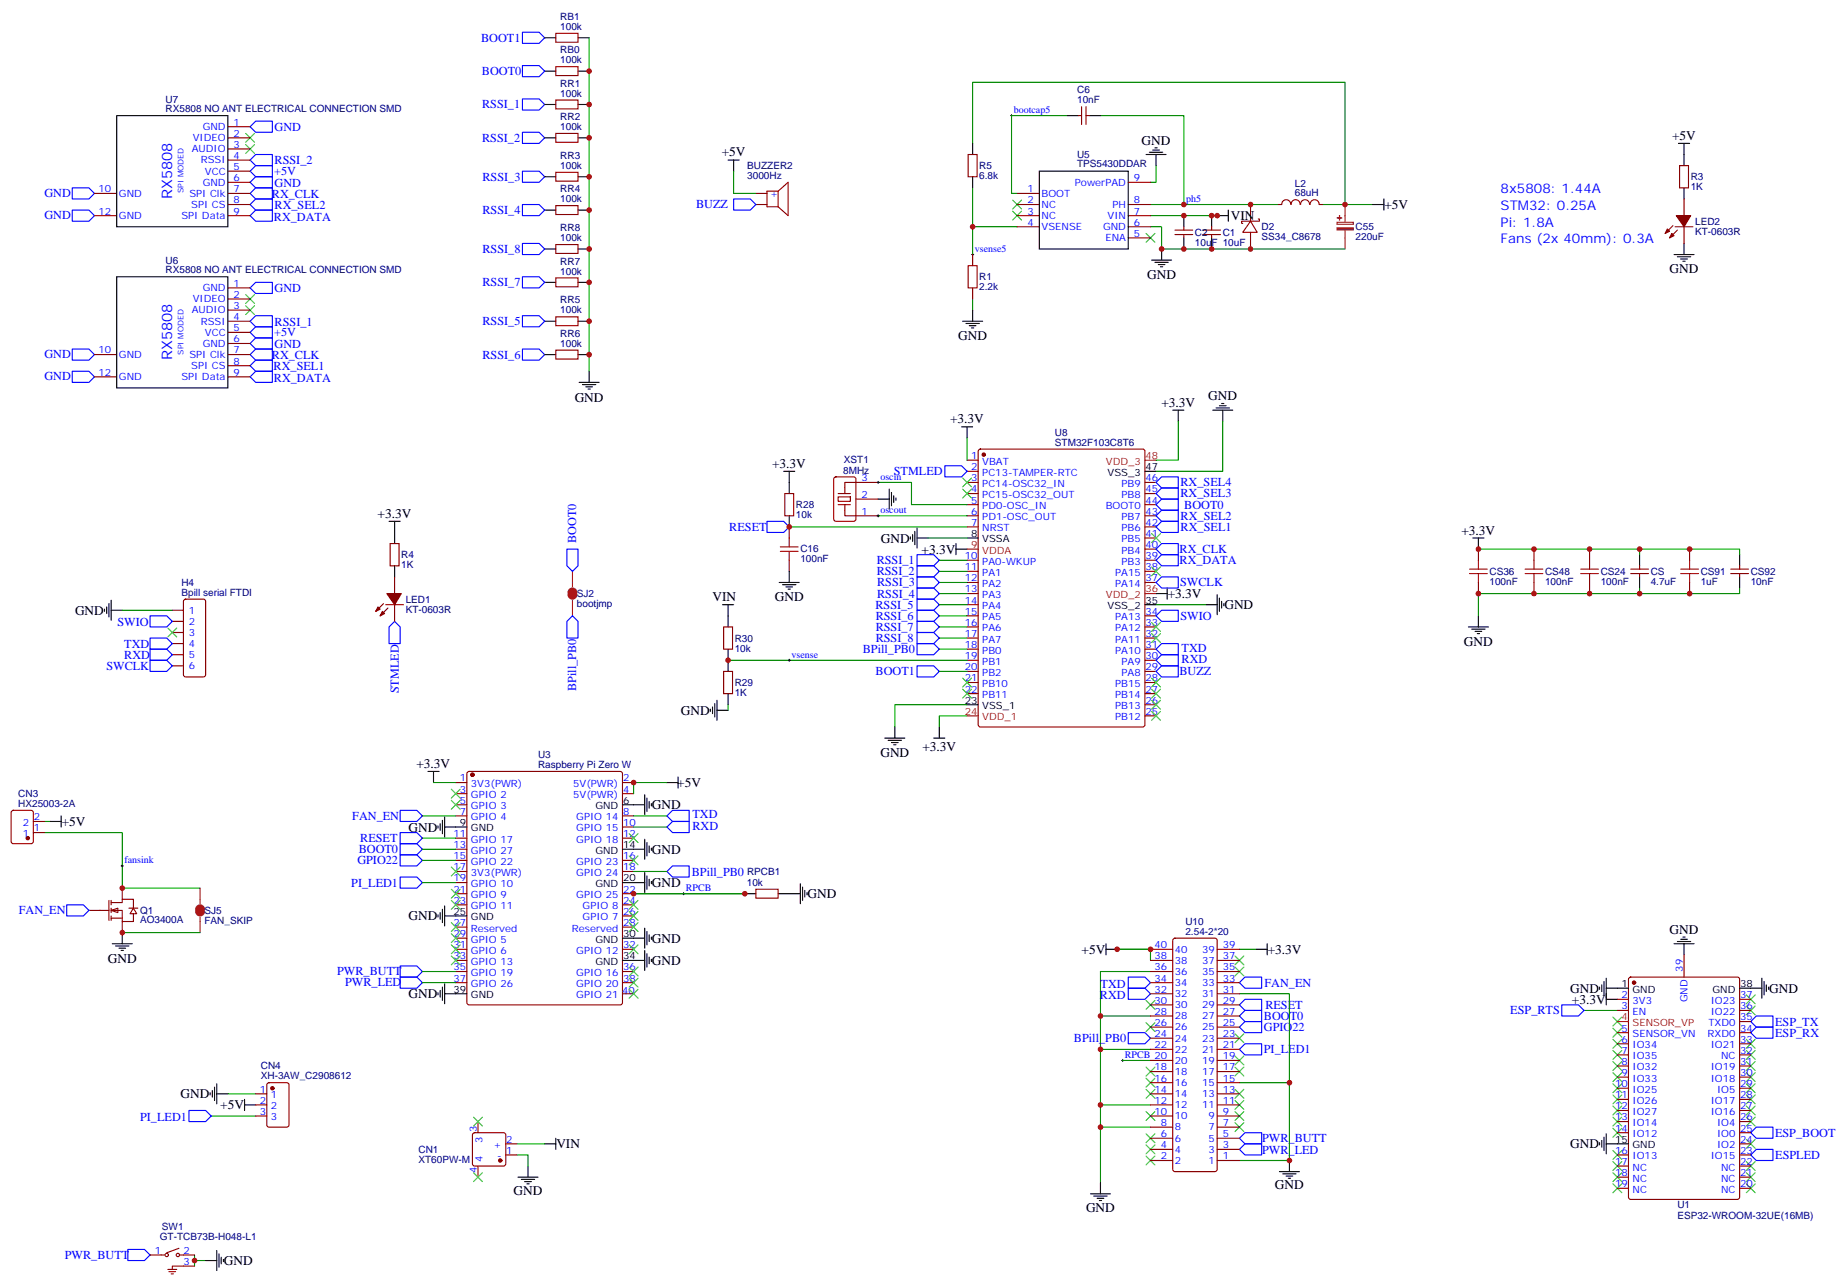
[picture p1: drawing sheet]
<svg xmlns="http://www.w3.org/2000/svg" width="586mm" height="408mm" viewBox="0 0 586 408" stroke-linecap="round" stroke-linejoin="round" font-family="sans-serif">
<defs><g id="words">
<g font-size="4.6" fill="#00f">
<text x="54.7" y="63.1" transform="rotate(-90 54.7 63.1)">RX5808</text>
<text x="54.7" y="114.3" transform="rotate(-90 54.7 114.3)">RX5808</text>
</g>
<g font-size="4.2">
<text x="362.3" y="45.9">GND</text>
<text x="530.7" y="44.3">+5V</text>
<text x="229.1" y="49.6">+5V</text>
<text x="390.6" y="69.9">VIN</text>
<text x="439.4" y="66.4">+5V</text>
<text x="364.1" y="88.5">GND</text>
<text x="529.9" y="86.8">GND</text>
<text x="304.1" y="107.9">GND</text>
<text x="182.4" y="127.4">GND</text>
<text x="368.6" y="129.1">+3.3V</text>
<text x="383.5" y="127">GND</text>
<text x="301.5" y="134.4">+3.3V</text>
<text x="245" y="148.5">+3.3V</text>
<text x="119.8" y="164.4">+3.3V</text>
<text x="279.6" y="172.2">GND</text>
<text x="463.8" y="169.7">+3.3V</text>
<text x="292.5" y="175.7">+3.3V</text>
<text x="226.1" y="190.8">VIN</text>
<text x="245.9" y="190.9">GND</text>
<text x="370.6" y="189.8">+3.3V</text>
<text x="23.8" y="195.1">GND</text>
<text x="388.6" y="193.3">GND</text>
<text x="464.6" y="205">GND</text>
<text x="216.1" y="226.9">GND</text>
<text x="292.7" y="238.2">+3.3V</text>
<text x="132.2" y="243.8">+3.3V</text>
<text x="279.4" y="240.3">GND</text>
<text x="214.9" y="249.8">+5V</text>
<text x="206.9" y="256.9">GND</text>
<text x="19.6" y="262.2">+5V</text>
<text x="129.6" y="263.9">GND</text>
<text x="206.9" y="271">GND</text>
<text x="206.9" y="281.5">GND</text>
<text x="256.3" y="285.1">GND</text>
<text x="129.6" y="292.1">GND</text>
<text x="206.9" y="299.2">GND</text>
<text x="529.9" y="296.3">GND</text>
<text x="34.2" y="305.5">GND</text>
<text x="343.3" y="302.7">+5V</text>
<text x="402.3" y="302.7">+3.3V</text>
<text x="206.9" y="306.2">GND</text>
<text x="129.6" y="316.8">GND</text>
<text x="498.3" y="315.1">GND</text>
<text x="561.4" y="315.1">GND</text>
<text x="498.8" y="318.6">+3.3V</text>
<text x="57.3" y="348.5">GND</text>
<text x="69.9" y="352">+5V</text>
<text x="176.6" y="364.4">VIN</text>
<text x="498.3" y="364.4">GND</text>
<text x="404.6" y="377.5">GND</text>
<text x="163" y="379.2">GND</text>
<text x="344.7" y="384.5">GND</text>
<text x="71.1" y="401.5">GND</text>
</g>
<g font-size="4.2" fill="#00f">
<text x="476.2" y="61.4">8x5808: 1.44A</text>
<text x="476.2" y="72">Pi: 1.8A</text>
<text x="476.2" y="66.7">STM32: 0.25A</text>
<text x="476.2" y="77.3">Fans (2x 40mm): 0.3A</text>
</g>
<g font-size="3.9" fill="#00f">
<text x="152.7" y="13.2">BOOT1</text>
<text x="152.9" y="23.7">BOOT0</text>
<text x="153" y="34.4">RSSI_1</text>
<text x="87.1" y="41.6">GND</text>
<text x="153" y="45">RSSI_2</text>
<text x="87.1" y="52.2">RSSI_2</text>
<text x="87" y="55.5">+5V</text>
<text x="87.1" y="59.2">GND</text>
<text x="153.1" y="57.3">RSSI_3</text>
<text x="14.1" y="62.5">GND</text>
<text x="86.3" y="62.8">RX_CLK</text>
<text x="14.1" y="69.6">GND</text>
<text x="86.9" y="70">RX_DATA</text>
<text x="87.1" y="66.3">RX_SEL2</text>
<text x="153.1" y="67.9">RSSI_4</text>
<text x="220.9" y="66.2">BUZZ</text>
<text x="153.1" y="80.3">RSSI_8</text>
<text x="87.1" y="92.7">GND</text>
<text x="153.1" y="90.9">RSSI_7</text>
<text x="87" y="106.7">+5V</text>
<text x="87.2" y="103.5">RSSI_1</text>
<text x="153.1" y="103.2">RSSI_5</text>
<text x="14.1" y="113.7">GND</text>
<text x="86.3" y="114">RX_CLK</text>
<text x="87.1" y="110.3">GND</text>
<text x="153.1" y="113.8">RSSI_6</text>
<text x="86.8" y="117.5">RX_SEL1</text>
<text x="14.1" y="120.7">GND</text>
<text x="86.9" y="121.2">RX_DATA</text>
<text x="283.7" y="150.8">STMLED</text>
<text x="374.6" y="154.4">RX_SEL4</text>
<text x="374.6" y="157.9">RX_SEL3</text>
<text x="375.9" y="161.4">BOOT0</text>
<text x="374.7" y="164.9">RX_SEL2</text>
<text x="182.9" y="172.4" transform="rotate(-90 182.9 172.4)">BOOT0</text>
<text x="231.5" y="168.5">RESET</text>
<text x="374.7" y="168.4">RX_SEL1</text>
<text x="278.2" y="179">RSSI_1</text>
<text x="374.3" y="179">RX_DATA</text>
<text x="374.4" y="175.5">RX_CLK</text>
<text x="278.2" y="182.6">RSSI_2</text>
<text x="278.3" y="186.1">RSSI_3</text>
<text x="278.3" y="189.6">RSSI_4</text>
<text x="374.5" y="186.1">SWCLK</text>
<text x="277.9" y="193.2">RSSI_5</text>
<text x="277.9" y="196.7">RSSI_6</text>
<text x="374.6" y="196.6">SWIO</text>
<text x="37.3" y="198.6">SWIO</text>
<text x="277.9" y="203.8">RSSI_8</text>
<text x="277.9" y="200.3">RSSI_7</text>
<text x="39.5" y="209.1">RXD</text>
<text x="39.5" y="205.5">TXD</text>
<text x="273.8" y="207.2">BPill_PB0</text>
<text x="375" y="206.8">TXD</text>
<text x="33.8" y="212.6">SWCLK</text>
<text x="277.9" y="214.3">BOOT1</text>
<text x="374.3" y="214.3">BUZZ</text>
<text x="375" y="210.3">RXD</text>
<text x="126.5" y="220.1" transform="rotate(-90 126.5 220.1)">STMLED</text>
<text x="182.9" y="219.3" transform="rotate(-90 182.9 219.3)">BPill_PB0</text>
<text x="111.8" y="260.2">FAN_EN</text>
<text x="219.8" y="259.7">TXD</text>
<text x="219.8" y="263.3">RXD</text>
<text x="114.3" y="267.3">RESET</text>
<text x="113.4" y="274.3">GPIO22</text>
<text x="113.8" y="270.7">BOOT0</text>
<text x="111.5" y="281.4">PI_LED1</text>
<text x="219.5" y="277.9">BPill_PB0</text>
<text x="5.9" y="290.2">FAN_EN</text>
<text x="107" y="309.5">PWR_BUTT</text>
<text x="109.5" y="313.1">PWR_LED</text>
<text x="349.1" y="317.1">RXD</text>
<text x="349.3" y="313.6">TXD</text>
<text x="401.3" y="313.1">FAN_EN</text>
<text x="401.1" y="323.8">BOOT0</text>
<text x="401.6" y="320.2">RESET</text>
<text x="479.3" y="321.9">ESP_RTS</text>
<text x="401.1" y="327.2">GPIO22</text>
<text x="563.4" y="325.6">ESP_TX</text>
<text x="563.4" y="329.1">ESP_RX</text>
<text x="340.8" y="330.7">BPill_PB0</text>
<text x="401.1" y="334.2">PI_LED1</text>
<text x="44.5" y="355.7">PI_LED1</text>
<text x="400.5" y="362.6">PWR_BUTT</text>
<text x="563.3" y="360.8">ESP_BOOT</text>
<text x="400.5" y="366.1">PWR_LED</text>
<text x="563.4" y="367.8">ESPLED</text>
<text x="20.6" y="399.6">PWR_BUTT</text>
</g>
<g font-size="3.2" fill="#000080">
<text x="177.8" y="9.5">100k</text>
<text x="177.8" y="6.4">RB1</text>
<text x="177.8" y="16.9">RB0</text>
<text x="177.8" y="20.1">100k</text>
<text x="177.8" y="27.5">RR1</text>
<text x="341.9" y="29.6">C6</text>
<text x="52.5" y="35.5">RX5808 NO ANT ELECTRICAL CONNECTION SMD</text>
<text x="52.5" y="32.6">U7</text>
<text x="177.8" y="30.7">100k</text>
<text x="341.9" y="32.8">10nF</text>
<text x="177.8" y="41.3">100k</text>
<text x="177.8" y="38.1">RR2</text>
<text x="177.8" y="53.6">100k</text>
<text x="177.8" y="50.4">RR3</text>
<text x="237.2" y="53.6">BUZZER2</text>
<text x="310.8" y="53.7">R5</text>
<text x="341.8" y="53.2">TPS5430DDAR</text>
<text x="341.8" y="50.2">U5</text>
<text x="237.2" y="56.8">3000Hz</text>
<text x="310.8" y="56.9">6.8k</text>
<text x="410.9" y="59.2">L2</text>
<text x="536.6" y="57.3">R3</text>
<text x="177.8" y="64.2">100k</text>
<text x="177.8" y="61">RR4</text>
<text x="410.9" y="62.3">68uH</text>
<text x="536.6" y="60.4">1K</text>
<text x="538" y="71.3">LED2</text>
<text x="177.8" y="76.6">100k</text>
<text x="177.8" y="73.4">RR8</text>
<text x="379.2" y="74.9">C2</text>
<text x="388.1" y="74.9">C1</text>
<text x="400.4" y="76.3">SS34_C8678</text>
<text x="400.4" y="73.1">D2</text>
<text x="430.2" y="76.3">220uF</text>
<text x="430.2" y="73.1">C55</text>
<text x="538" y="74.5">KT-0603R</text>
<text x="52.5" y="83.7">U6</text>
<text x="177.8" y="84">RR7</text>
<text x="379.2" y="78">10uF 10uF</text>
<text x="52.5" y="86.7">RX5808 NO ANT ELECTRICAL CONNECTION SMD</text>
<text x="177.8" y="87.1">100k</text>
<text x="310.8" y="89">R1</text>
<text x="310.8" y="92.2">2.2k</text>
<text x="177.8" y="99.5">100k</text>
<text x="177.8" y="96.3">RR5</text>
<text x="177.8" y="106.9">RR6</text>
<text x="177.8" y="110.1">100k</text>
<text x="334.8" y="141.5">STM32F103C8T6</text>
<text x="334.8" y="138.3">U8</text>
<text x="267.8" y="147.1">XST1</text>
<text x="267.6" y="150.3">8MHz</text>
<text x="252.6" y="161.3">R28</text>
<text x="252.6" y="164.5">10k</text>
<text x="127.4" y="177.2">R4</text>
<text x="254" y="178.5">100nF</text>
<text x="254" y="175.3">C16</text>
<text x="57.6" y="185.9">H4</text>
<text x="127.4" y="180.3">1K</text>
<text x="472.7" y="185.6">100nF</text>
<text x="472.7" y="182.5">CS36</text>
<text x="490.4" y="185.6">100nF</text>
<text x="490.4" y="182.4">CS48</text>
<text x="508" y="185.6">100nF</text>
<text x="508" y="182.5">CS24</text>
<text x="523.9" y="185.6">4.7uF</text>
<text x="523.9" y="182.5">CS</text>
<text x="539.8" y="185.7">1uF</text>
<text x="539.8" y="182.4">CS91</text>
<text x="555.6" y="185.6">10nF</text>
<text x="555.6" y="182.5">CS92</text>
<text x="57.6" y="189.1">Bpill serial FTDI</text>
<text x="128.8" y="191.3">LED1</text>
<text x="183.1" y="189.5">SJ2</text>
<text x="128.8" y="194.5">KT-0603R</text>
<text x="183.1" y="192.7">bootjmp</text>
<text x="233.2" y="203.7">R30</text>
<text x="233.2" y="206.8">10k</text>
<text x="233.2" y="220.9">1K</text>
<text x="233.2" y="217.8">R29</text>
<text x="170.8" y="243.7">Raspberry Pi Zero W</text>
<text x="170.8" y="240.4">U3</text>
<text x="5.8" y="256.1">HX25003-2A</text>
<text x="5.8" y="253">CN3</text>
<text x="237" y="281.2">10k</text>
<text x="237.1" y="277.7">RPCB1</text>
<text x="44.4" y="293">AO3400A</text>
<text x="44.4" y="290.1">Q1</text>
<text x="64.9" y="293.3">FAN_SKIP</text>
<text x="64.9" y="290">SJ5</text>
<text x="376.2" y="293.5">U10</text>
<text x="376.2" y="296.7">2.54-2*20</text>
<text x="82.8" y="339.4">CN4</text>
<text x="82.8" y="342.5">XH-3AW_C2908612</text>
<text x="132.8" y="365.9">CN1</text>
<text x="132.8" y="369.1">XT60PW-M</text>
<text x="532.3" y="383.4">U1</text>
<text x="532.3" y="386.8">ESP32-WROOM-32UE(16MB)</text>
<text x="50.7" y="393.6">GT-TCB73B-H048-L1</text>
<text x="51.4" y="390.5">SW1</text>
</g>
<g font-size="3.2" fill="#00f">
<text x="321.7" y="35.8">bootcap5</text>
<text x="64.3" y="41.3">GND</text>
<text x="74.1" y="39.9">1</text>
<text x="61.2" y="44.8">VIDEO</text>
<text x="74.1" y="43.4">2</text>
<text x="74.1" y="46.9">3</text>
<text x="60.8" y="48.3">AUDIO</text>
<text x="63.7" y="51.9">RSSI</text>
<text x="74.1" y="50.4">4</text>
<text x="74.1" y="54">5</text>
<text x="64.3" y="58.9">GND</text>
<text x="65" y="55.4">VCC</text>
<text x="74.1" y="57.5">6</text>
<text x="341.2" y="58.9">PowerPAD</text>
<text x="359.8" y="57.5">9</text>
<text x="31.2" y="61">10</text>
<text x="37.7" y="62.4">GND</text>
<text x="60.1" y="62.4">SPI Clk</text>
<text x="60.7" y="66">SPI CS</text>
<text x="74.1" y="61">7</text>
<text x="74.1" y="64.6">8</text>
<text x="244.5" y="62.4">+</text>
<text x="326.1" y="61">1</text>
<text x="326.1" y="64.6">2</text>
<text x="330.6" y="62.4">BOOT</text>
<text x="330.6" y="66">NC</text>
<text x="353.1" y="66">PH</text>
<text x="359.8" y="64.6">8</text>
<text x="376.4" y="64">ph5</text>
<text x="31.2" y="68.1">12</text>
<text x="37.7" y="69.5">GND</text>
<text x="57.6" y="69.5">SPI Data</text>
<text x="74.1" y="68.1">9</text>
<text x="326.1" y="68.1">3</text>
<text x="326.1" y="71.6">4</text>
<text x="330.6" y="69.5">NC</text>
<text x="351.5" y="69.5">VIN</text>
<text x="359.8" y="71.6">6</text>
<text x="359.8" y="68.1">7</text>
<text x="330.6" y="73">VSENSE</text>
<text x="350.1" y="73">GND</text>
<text x="350.8" y="76.6">ENA</text>
<text x="359.8" y="75.1">5</text>
<text x="309.4" y="79.9">vsense5</text>
<text x="61.2" y="96">VIDEO</text>
<text x="64.3" y="92.4">GND</text>
<text x="74.1" y="91">1</text>
<text x="74.1" y="94.5">2</text>
<text x="60.8" y="99.5">AUDIO</text>
<text x="74.1" y="98.1">3</text>
<text x="74.1" y="101.6">4</text>
<text x="63.7" y="103">RSSI</text>
<text x="65" y="106.5">VCC</text>
<text x="74.1" y="105.1">5</text>
<text x="31.2" y="112.2">10</text>
<text x="37.7" y="113.6">GND</text>
<text x="60.1" y="113.6">SPI Clk</text>
<text x="64.3" y="110.1">GND</text>
<text x="74.1" y="108.7">6</text>
<text x="74.1" y="112.2">7</text>
<text x="31.2" y="119.2">12</text>
<text x="60.7" y="117.1">SPI CS</text>
<text x="74.1" y="115.7">8</text>
<text x="74.1" y="119.2">9</text>
<text x="37.7" y="120.6">GND</text>
<text x="57.6" y="120.6">SPI Data</text>
<text x="308.3" y="145.7">1</text>
<text x="308.3" y="149.2">2</text>
<text x="311.7" y="147.5">VBAT</text>
<text x="273.4" y="152.8">3</text>
<text x="279.4" y="152.2">oscin</text>
<text x="308.3" y="152.8">3</text>
<text x="311.7" y="151">PC13-TAMPER-RTC</text>
<text x="311.7" y="154.5">PC14-OSC32_IN</text>
<text x="355.9" y="154.5">PB9</text>
<text x="363.5" y="152.8">46</text>
<text x="273.4" y="158">2</text>
<text x="308.3" y="156.3">4</text>
<text x="308.3" y="159.8">5</text>
<text x="311.7" y="158">PC15-OSC32_OUT</text>
<text x="311.7" y="161.6">PD0-OSC_IN</text>
<text x="350.9" y="161.6">BOOT0</text>
<text x="355.9" y="158">PB8</text>
<text x="363.5" y="159.8">44</text>
<text x="363.5" y="156.3">45</text>
<text x="273.4" y="163.3">1</text>
<text x="279.4" y="162.8">oscout</text>
<text x="308.3" y="163.3">6</text>
<text x="308.3" y="166.9">7</text>
<text x="311.7" y="165.1">PD1-OSC_OUT</text>
<text x="355.9" y="165.1">PB7</text>
<text x="363.5" y="166.9">42</text>
<text x="363.5" y="163.3">43</text>
<text x="311.7" y="168.6">NRST</text>
<text x="355.9" y="172.2">PB5</text>
<text x="355.9" y="168.6">PB6</text>
<text x="363.5" y="173.9">40</text>
<text x="363.5" y="170.4">41</text>
<text x="306.2" y="177.4">10</text>
<text x="311.7" y="179.2">PA0-WKUP</text>
<text x="355.9" y="179.2">PB3</text>
<text x="355.9" y="175.7">PB4</text>
<text x="363.5" y="177.4">39</text>
<text x="306.2" y="181">11</text>
<text x="306.2" y="184.5">12</text>
<text x="311.7" y="182.7">PA1</text>
<text x="353.9" y="182.7">PA15</text>
<text x="363.5" y="184.5">37</text>
<text x="363.5" y="181">38</text>
<text x="306.2" y="188">13</text>
<text x="306.2" y="191.6">14</text>
<text x="311.7" y="186.3">PA2</text>
<text x="311.7" y="189.8">PA3</text>
<text x="353.9" y="186.3">PA14</text>
<text x="60" y="194.7">1</text>
<text x="306.2" y="195.1">15</text>
<text x="311.7" y="193.3">PA4</text>
<text x="311.7" y="196.8">PA5</text>
<text x="353.9" y="196.8">PA13</text>
<text x="363.5" y="195.1">34</text>
<text x="60" y="198.3">2</text>
<text x="60" y="201.8">3</text>
<text x="306.2" y="198.6">16</text>
<text x="306.2" y="202.1">17</text>
<text x="311.7" y="200.4">PA6</text>
<text x="311.7" y="203.9">PA7</text>
<text x="353.9" y="203.9">PA11</text>
<text x="353.9" y="200.4">PA12</text>
<text x="363.5" y="202.1">32</text>
<text x="363.5" y="198.6">33</text>
<text x="60" y="205.3">4</text>
<text x="60" y="208.8">5</text>
<text x="251.2" y="208.7">vsense</text>
<text x="306.2" y="205.7">18</text>
<text x="306.2" y="209.2">19</text>
<text x="311.7" y="207.4">PB0</text>
<text x="353.9" y="207.4">PA10</text>
<text x="363.5" y="209.2">30</text>
<text x="363.5" y="205.7">31</text>
<text x="60" y="212.4">6</text>
<text x="306.2" y="212.7">20</text>
<text x="311.7" y="211">PB1</text>
<text x="311.7" y="214.5">PB2</text>
<text x="356" y="214.5">PA8</text>
<text x="356" y="211">PA9</text>
<text x="363.5" y="212.7">29</text>
<text x="306.2" y="216.3">21</text>
<text x="306.2" y="219.8">22</text>
<text x="311.7" y="218">PB10</text>
<text x="311.7" y="221.5">PB11</text>
<text x="353.9" y="221.5">PB14</text>
<text x="353.9" y="218">PB15</text>
<text x="363.5" y="219.8">27</text>
<text x="363.5" y="216.3">28</text>
<text x="353.9" y="225.1">PB13</text>
<text x="363.5" y="226.8">25</text>
<text x="363.5" y="223.3">26</text>
<text x="353.9" y="228.6">PB12</text>
<text x="146" y="248">1</text>
<text x="146" y="251.5">3</text>
<text x="149.5" y="249.8">3V3(PWR)</text>
<text x="181.9" y="249.8">5V(PWR)</text>
<text x="197.7" y="251.5">4</text>
<text x="197.7" y="248">2</text>
<text x="146" y="255.1">5</text>
<text x="149.5" y="253.3">GPIO 2</text>
<text x="149.5" y="256.8">GPIO 3</text>
<text x="181.9" y="253.3">5V(PWR)</text>
<text x="7.3" y="262.1">2</text>
<text x="10.8" y="263.9">1</text>
<text x="10.8" y="260.3">2</text>
<text x="146" y="258.6">7</text>
<text x="149.5" y="260.3">GPIO 4</text>
<text x="182.9" y="263.9">GPIO 15</text>
<text x="182.9" y="260.3">GPIO 14</text>
<text x="197.7" y="262.1">10</text>
<text x="197.7" y="258.6">8</text>
<text x="7.3" y="265.6">1</text>
<text x="144" y="265.6">11</text>
<text x="144" y="269.2">13</text>
<text x="149.5" y="267.4">GPIO 17</text>
<text x="182.9" y="267.4">GPIO 18</text>
<text x="197.7" y="265.6">12</text>
<text x="39.5" y="273.9">fansink</text>
<text x="144" y="272.7">15</text>
<text x="149.5" y="270.9">GPIO 27</text>
<text x="149.5" y="274.5">GPIO 22</text>
<text x="182.9" y="274.5">GPIO 23</text>
<text x="197.7" y="272.7">16</text>
<text x="144" y="276.2">17</text>
<text x="144" y="279.8">19</text>
<text x="149.5" y="278">3V3(PWR)</text>
<text x="149.5" y="281.5">GPIO 10</text>
<text x="182.9" y="278">GPIO 24</text>
<text x="197.7" y="276.2">18</text>
<text x="144" y="283.3">21</text>
<text x="144" y="286.8">23</text>
<text x="149.5" y="285">GPIO 9</text>
<text x="182.9" y="285">GPIO 25</text>
<text x="197.7" y="286.8">24</text>
<text x="197.7" y="283.3">22</text>
<text x="217.7" y="282.8">RPCB</text>
<text x="144" y="293.9">27</text>
<text x="149.5" y="288.6">GPIO 11</text>
<text x="184.9" y="292.1">GPIO 7</text>
<text x="184.9" y="288.6">GPIO 8</text>
<text x="197.7" y="293.9">28</text>
<text x="197.7" y="290.3">26</text>
<text x="144" y="297.4">29</text>
<text x="149.5" y="295.6">Reserved</text>
<text x="149.5" y="299.2">GPIO 5</text>
<text x="181.5" y="295.6">Reserved</text>
<text x="144" y="300.9">31</text>
<text x="144" y="304.4">33</text>
<text x="149.5" y="302.7">GPIO 6</text>
<text x="182.9" y="302.7">GPIO 12</text>
<text x="197.7" y="300.9">32</text>
<text x="366.4" y="300.9">40</text>
<text x="366.4" y="304.4">38</text>
<text x="372.9" y="302.3">40</text>
<text x="372.9" y="305.9">38</text>
<text x="381.6" y="302.3">39</text>
<text x="381.6" y="305.9">37</text>
<text x="388.1" y="300.9">39</text>
<text x="388.1" y="304.4">37</text>
<text x="144" y="308">35</text>
<text x="144" y="311.5">37</text>
<text x="149.5" y="306.2">GPIO 13</text>
<text x="149.5" y="309.7">GPIO 19</text>
<text x="182.9" y="309.7">GPIO 16</text>
<text x="197.7" y="311.5">38</text>
<text x="197.7" y="308">36</text>
<text x="366.4" y="308">36</text>
<text x="366.4" y="311.5">34</text>
<text x="372.9" y="309.4">36</text>
<text x="381.6" y="309.4">35</text>
<text x="388.1" y="308">35</text>
<text x="388.1" y="311.5">33</text>
<text x="534.1" y="308.3" transform="rotate(-90 534.1 308.3)">39</text>
<text x="149.5" y="313.3">GPIO 26</text>
<text x="182.9" y="316.8">GPIO 21</text>
<text x="182.9" y="313.3">GPIO 20</text>
<text x="197.4" y="315.5">40</text>
<text x="366.4" y="315">32</text>
<text x="372.9" y="312.9">34</text>
<text x="372.9" y="316.4">32</text>
<text x="381.6" y="312.9">33</text>
<text x="381.6" y="316.4">31</text>
<text x="388.1" y="315">31</text>
<text x="514.6" y="316.8">2</text>
<text x="552.3" y="316.8">37</text>
<text x="366.4" y="318.6">30</text>
<text x="366.4" y="322.1">28</text>
<text x="372.9" y="320">30</text>
<text x="372.9" y="323.5">28</text>
<text x="381.6" y="320">29</text>
<text x="381.6" y="323.5">27</text>
<text x="388.1" y="318.6">29</text>
<text x="388.1" y="322.1">27</text>
<text x="514.6" y="320.3">3</text>
<text x="518.1" y="318.6">3V3</text>
<text x="518.1" y="322.1">EN</text>
<text x="535.5" y="318.1" transform="rotate(-90 535.5 318.1)">GND</text>
<text x="542.9" y="322.1">IO22</text>
<text x="542.9" y="318.6">IO23</text>
<text x="552.3" y="323.8">35</text>
<text x="552.3" y="320.3">36</text>
<text x="366.4" y="325.6">26</text>
<text x="366.4" y="329.1">24</text>
<text x="372.9" y="327">26</text>
<text x="381.6" y="327">25</text>
<text x="388.1" y="325.6">25</text>
<text x="388.1" y="329.1">23</text>
<text x="514.6" y="327.4">5</text>
<text x="518.1" y="329.1">SENSOR_VN</text>
<text x="541.9" y="329.1">RXD0</text>
<text x="542.2" y="325.6">TXD0</text>
<text x="552.3" y="327.4">34</text>
<text x="357" y="335.7">RPCB 20</text>
<text x="366.4" y="332.7">22</text>
<text x="372.9" y="330.6">24</text>
<text x="372.9" y="334.1">22</text>
<text x="381.6" y="330.6">23</text>
<text x="381.6" y="334.1">21</text>
<text x="388.1" y="332.7">21</text>
<text x="514.6" y="330.9">6</text>
<text x="514.6" y="334.4">7</text>
<text x="518.1" y="332.7">IO34</text>
<text x="542.9" y="332.7">IO21</text>
<text x="552.3" y="334.4">32</text>
<text x="552.3" y="330.9">33</text>
<text x="366.4" y="339.7">18</text>
<text x="372.9" y="337.6">20</text>
<text x="372.9" y="341.1">18</text>
<text x="381.6" y="337.6">19</text>
<text x="381.6" y="341.1">17</text>
<text x="388.1" y="336.2">19</text>
<text x="388.1" y="339.7">17</text>
<text x="514.6" y="338">8</text>
<text x="514.6" y="341.5">9</text>
<text x="518.1" y="336.2">IO35</text>
<text x="518.1" y="339.7">IO32</text>
<text x="542.9" y="339.7">IO19</text>
<text x="546.2" y="336.2">NC</text>
<text x="552.3" y="341.5">30</text>
<text x="552.3" y="338">31</text>
<text x="82.5" y="346.8">1</text>
<text x="366.4" y="343.3">16</text>
<text x="366.4" y="346.8">14</text>
<text x="372.9" y="344.7">16</text>
<text x="381.6" y="344.7">15</text>
<text x="388.1" y="343.3">15</text>
<text x="388.1" y="346.8">13</text>
<text x="512.6" y="345">10</text>
<text x="518.1" y="343.3">IO33</text>
<text x="518.1" y="346.8">IO25</text>
<text x="542.9" y="343.3">IO18</text>
<text x="544.9" y="346.8">IO5</text>
<text x="552.3" y="345">29</text>
<text x="82.5" y="350.3">2</text>
<text x="82.5" y="353.8">3</text>
<text x="86" y="348.5">1</text>
<text x="86" y="352.1">2</text>
<text x="366.4" y="350.3">12</text>
<text x="366.4" y="353.8">10</text>
<text x="372.9" y="348.2">14</text>
<text x="372.9" y="351.7">12</text>
<text x="381.6" y="348.2">13</text>
<text x="381.6" y="351.7">11</text>
<text x="388.1" y="350.3">11</text>
<text x="388.1" y="353.8">9</text>
<text x="512.6" y="348.5">11</text>
<text x="512.6" y="352.1">12</text>
<text x="518.1" y="350.3">IO26</text>
<text x="518.1" y="353.8">IO27</text>
<text x="542.9" y="353.8">IO16</text>
<text x="542.9" y="350.3">IO17</text>
<text x="552.3" y="352.1">27</text>
<text x="552.3" y="348.5">28</text>
<text x="86" y="355.6">3</text>
<text x="151.3" y="359.3" transform="rotate(-90 151.3 359.3)">3</text>
<text x="368.4" y="357.4">8</text>
<text x="372.9" y="355.2">10</text>
<text x="372.9" y="358.8">8</text>
<text x="383.6" y="355.2">9</text>
<text x="383.6" y="358.8">7</text>
<text x="388.1" y="357.4">7</text>
<text x="512.6" y="355.6">13</text>
<text x="512.6" y="359.1">14</text>
<text x="518.1" y="357.4">IO14</text>
<text x="544.9" y="357.4">IO4</text>
<text x="552.3" y="359.1">25</text>
<text x="552.3" y="355.6">26</text>
<text x="153.1" y="362.8" transform="rotate(-90 153.1 362.8)">3</text>
<text x="156.6" y="364.4">+</text>
<text x="160.7" y="362.7">2</text>
<text x="368.4" y="360.9">6</text>
<text x="368.4" y="364.4">4</text>
<text x="372.9" y="362.3">6</text>
<text x="372.9" y="365.8">4</text>
<text x="383.6" y="362.3">5</text>
<text x="383.6" y="365.8">3</text>
<text x="388.1" y="360.9">5</text>
<text x="388.1" y="364.4">3</text>
<text x="518.1" y="360.9">IO12</text>
<text x="544.9" y="364.4">IO2</text>
<text x="544.9" y="360.9">IO0</text>
<text x="552.3" y="362.7">24</text>
<text x="153.1" y="368.8" transform="rotate(-90 153.1 368.8)">4</text>
<text x="157.8" y="367.9">-</text>
<text x="160.7" y="366.2">1</text>
<text x="368.4" y="367.9">2</text>
<text x="372.9" y="369.4">2</text>
<text x="383.6" y="369.4">1</text>
<text x="388.1" y="367.9">1</text>
<text x="512.6" y="366.2">16</text>
<text x="512.6" y="369.7">17</text>
<text x="518.1" y="367.9">IO13</text>
<text x="518.1" y="371.5">NC</text>
<text x="542.9" y="367.9">IO15</text>
<text x="546.2" y="371.5">NC</text>
<text x="552.3" y="369.7">22</text>
<text x="552.3" y="366.2">23</text>
<text x="151.3" y="372.3" transform="rotate(-90 151.3 372.3)">4</text>
<text x="512.6" y="373.2">18</text>
<text x="512.6" y="376.8">19</text>
<text x="518.1" y="375">NC</text>
<text x="546.2" y="375">NC</text>
<text x="552.3" y="376.8">20</text>
<text x="552.3" y="373.2">21</text>
<text x="518.1" y="378.5">NC</text>
<text x="546.2" y="378.5">NC</text>
<text x="49.1" y="397.9">1</text>
<text x="58.2" y="401.5">3</text>
<text x="58.2" y="397.9">2</text>
</g>
<g font-size="3.2" fill="#f00">
<text x="351" y="147.5">VDD_3</text>
<text x="363.5" y="145.7">48</text>
<text x="308.3" y="173.9">9</text>
<text x="311.7" y="175.7">VDDA</text>
<text x="351" y="189.8">VDD_2</text>
<text x="363.5" y="188">36</text>
<text x="306.2" y="226.8">24</text>
<text x="311.7" y="228.6">VDD_1</text>
<text x="514.6" y="323.8">4</text>
<text x="518.1" y="325.6">SENSOR_VP</text>
</g>
<g font-size="3.2">
<text x="363.5" y="149.2">47</text>
<text x="351.5" y="151">VSS_3</text>
<text x="308.3" y="170.4">8</text>
<text x="311.7" y="172.2">VSSA</text>
<text x="363.5" y="191.6">35</text>
<text x="351.5" y="193.3">VSS_2</text>
<text x="306.2" y="223.3">23</text>
<text x="311.7" y="225.1">VSS_1</text>
<text x="189" y="256.8">GND</text>
<text x="197.7" y="255.1">6</text>
<text x="146" y="262.1">9</text>
<text x="149.5" y="263.9">GND</text>
<text x="197.7" y="269.2">14</text>
<text x="189" y="270.9">GND</text>
<text x="189" y="281.5">GND</text>
<text x="197.7" y="279.8">20</text>
<text x="144" y="290.3">25</text>
<text x="149.5" y="292.1">GND</text>
<text x="189" y="299.2">GND</text>
<text x="197.7" y="297.4">30</text>
<text x="197.7" y="304.4">34</text>
<text x="189" y="306.2">GND</text>
<text x="144" y="315">39</text>
<text x="149.5" y="316.8">GND</text>
<text x="514.6" y="313.3">1</text>
<text x="518.1" y="315">GND</text>
<text x="543.5" y="315">GND</text>
<text x="552.3" y="313.3">38</text>
<text x="512.6" y="362.7">15</text>
<text x="518.1" y="364.4">GND</text>
</g>
<g font-size="2.5" fill="#00f">
<text x="58.2" y="61.4" transform="rotate(-90 58.2 61.4)">SPI MODED</text>
<text x="58.2" y="112.5" transform="rotate(-90 58.2 112.5)">SPI MODED</text>
</g>
</g></defs>
<g fill="none" stroke="#000" stroke-width=".35">
<path d="M172.9 12h3.5M183.4 12h3.6M172.9 33.2h3.5M172.9 22.6h3.5M183.4 33.2h3.6M183.4 22.6h3.6M172.9 43.7h3.5M183.4 43.7h3.6M187 117.8v3.6M183.8 121.4h6.3M184.9 122.1h4.2M185.9 122.8h2.1"/>
<path d="M186.6 123.5h.7M372.2 130.2h3.5M373.9 130.2v3.5M384.9 130.2h6.3M385.9 129.5h4.3M387 128.8h2.1M387.7 128.1h.7M388.1 130.2v3.5M248.7 149.6h3.5M250.5 149.6v7M278.7 158.4h3.5M282.2 155.2v6.4"/>
<path d="M282.9 156.3v4.2M283.6 157.3v2.2M284.3 158v.8M363.4 149.6h3.5M250.5 163.7v3.5M288.9 170.4v.7M289.6 169.7v2.1M290.3 168.6v4.3M291 170.7h3.6M291 167.6v6.3M303.4 174.3h3.5M303.4 172.5v3.5"/>
<path d="M306.9 170.7h3.5M467.4 170.7h3.6M469.2 170.7v3.6M520.3 176v3.6M552.1 176v3.6M33.2 193.3v.7M33.9 192.6v2.1M34.6 191.6v4.2M35.3 193.7h3.5M35.3 190.5v6.3M229.3 191.9h3.5M231.1 191.9v7.1"/>
<path d="M247.3 184.9h6.3M248.4 185.6h4.2M249.4 186.3h2.1M250.1 187h.7M250.5 181.3v3.6M363.4 191.9h3.5M366.9 188.4h3.5M370.4 186.6v3.5M382.8 191.9h3.5M386.3 188.7v6.4M387 189.8v4.2M387.7 190.9v2.1"/>
<path d="M388.4 191.6v.7M466 199h6.4M467.1 199.7h4.2M469.2 195.4v3.6M520.3 183.1v3.5M552.1 183.1v3.5M231.1 206v7.1M468.1 200.4h2.2M468.8 201.1h.7M225.4 225.1v.7M226.1 224.4v2.1M226.8 223.3v4.2"/>
<path d="M227.5 225.4h3.6M227.5 222.2v6.4M231.1 220.1v3.6M280.8 234.2h6.4M281.9 234.9h4.2M282.9 235.7h2.1M283.6 236.4h.7M284 230.7v3.5M296.3 234.2h3.6M298.1 230.7v3.5M306.9 223.7h3.5M35.6 299.5h6.4"/>
<path d="M38.8 296v3.5M36.7 300.2h4.2M37.7 300.9h2.2M38.5 301.6h.7M164.4 373.6h6.3M165.5 374.3h4.2M166.5 375h2.1M167.2 375.7h.7M167.6 370.1v3.5M172.9 363h3.5M176.4 361.2v3.6"/>
</g>
<g fill="none" stroke="#00f" stroke-width=".35">
<path d="M165.8 10.2h5.3l1.8 1.8-1.8 1.8h-5.3zM165.8 31.4h5.3l1.8 1.8-1.8 1.7h-5.3zM165.8 20.8h5.3l1.8 1.8-1.8 1.7h-5.3zM165.8 42h5.3l1.8 1.7-1.8 1.8h-5.3zM243.4 165.5h5.3l1.8 1.7-1.8 1.8h-5.3zM291 179.6h5.3l1.8 1.7-1.8 1.8h-5.3zM291 176h5.3l1.8 1.8-1.8 1.8h-5.3zM366.9 167.2l1.8-1.7h5.2v3.5h-5.2zM366.9 163.7l1.8-1.8h5.2v3.6h-5.2zM366.9 160.2l1.8-1.8h5.2v3.5h-5.2zM47.6 195.4h5.3l1.8 1.8-1.8 1.8h-5.3zM366.9 184.9l1.8-1.8h5.2v3.5h-5.2z"/>
<path d="M366.9 195.4l1.8-1.7h5.2v3.5h-5.2zM47.6 206h5.3l1.8 1.8-1.8 1.7h-5.3zM47.6 202.5h5.3l1.8 1.8-1.8 1.7h-5.3zM47.6 209.5h5.3l1.8 1.8-1.8 1.8h-5.3zM291 211.3h5.3l1.8 1.8-1.8 1.7h-5.3zM291 204.3h5.3l1.8 1.7-1.8 1.8h-5.3zM366.9 213.1l1.8-1.8h5.2v3.5h-5.2z"/>
</g>
<g fill="none" stroke="#870000" stroke-width=".35">
<path d="M176.4 10.6h7v2.8h-7zM176.4 31.8h7v2.8h-7zM176.4 21.2h7v2.8h-7zM176.4 42.3h7v2.9h-7zM249.1 156.6h2.8v7.1h-2.8zM264.8 151.5l.5-.2h5.6l.7 .5v12.9l-.4 .7-5.9 .1-.7-.5v-13zM266 157.7h3.9v1.4h-3.9zM266 156.6h3.9M271.6 158.4h7.1M278.7 153.1h-10.6v3.5M306.9 146.1h3.5M306.9 149.6h3.5"/>
<path d="M306.9 153.1h3.5M306.9 156.6h3.5M310.7 142.7l.4-.2h51.6l.6 .5 .1 87-.5 .7h-51.8l-.6-.4-.1-87.1zM363.4 153.1h3.5M363.4 156.6h3.5M250.5 167.2v3.5M250.5 177.8v3.5M266 160.2h3.9M268.1 160.2v3.5h10.6M306.9 160.2h3.5M306.9 163.7h3.5M306.9 167.2h3.5"/>
<path d="M306.9 177.8h3.5M363.4 160.2h3.5M363.4 163.7h3.5M363.4 167.2h3.5M363.4 177.8h3.5M363.4 174.3h3.5M363.4 170.7h3.5M469.2 174.3v3.5M486.8 174.3v3.5M504.5 174.3v3.5M520.3 179.6v1M536.2 174.3v3.5"/>
<path d="M552.1 179.6v1M54.7 193.7h3.5M54.7 197.2h3.5M58.4 190.4l.5-.3h5.7l.6 .5 .1 23.5-.5 .7h-5.9l-.6-.4-.1-23.5zM229.7 199h2.8v7h-2.8zM306.9 181.3h3.5M306.9 184.9h3.5M306.9 188.4h3.5M306.9 191.9h3.5M306.9 195.4h3.5M306.9 199h3.5M363.4 181.3h3.5"/>
<path d="M363.4 184.9h3.5M363.4 195.4h3.5M363.4 199h3.5M469.2 184.9v3.5M486.8 184.9v3.5M504.5 184.9v3.5M517.5 180.6h5.7M517.5 182h5.7M520.3 182v1.1M536.2 184.9v3.5M549.3 180.6h5.6M549.3 182h5.6"/>
<path d="M552.1 182v1.1M54.7 200.7h3.5M54.7 204.3h3.5M54.7 207.8h3.5M54.7 211.3h3.5M229.7 213.1h2.8v7h-2.8zM306.9 202.5h3.5M306.9 206h3.5M306.9 209.5h3.5M306.9 213.1h3.5M306.9 216.6h3.5M363.4 202.5h3.5"/>
<path d="M363.4 206h3.5M363.4 209.5h3.5M363.4 213.1h3.5M363.4 216.6h3.5M306.9 220.1h3.5M363.4 220.1h3.5M363.4 227.2h3.5M363.4 223.7h3.5"/>
</g>
<g fill="none" stroke="#008700" stroke-width=".35">
<path d="M187 12v105.8M373.9 133.7v12.4h-7M388.1 133.7v15.9h-21.2M278.7 153.1h10.6v7.1h17.6M250.5 167.2h56.4M278.7 163.7h28.2M294.6 170.7h12.3M298.1 177.8h8.8M469.2 174.3h51.1v1.7M520.3 174.3h31.8v1.7M38.8 193.7h15.9M298.1 181.3h8.8"/>
<path d="M366.9 191.9h15.9M520.3 186.6v1.8h-51.1v7M552.1 186.6v1.8h-31.8M231.1 209.5h75.8M298.1 213.1h8.8M298.1 206h8.8M231.1 223.7v1.7M306.9 223.7h-22.9v7M306.9 227.2h-8.8v3.5M164 366.5h3.6v3.6M164 363h8.9"/>
</g>
<circle cx="312.2" cy="144.3" r=".53" fill="#870000" stroke="#870000" stroke-width=".35"/>
<path d="M363.4 146.1h3.5M306.9 174.3h3.5M363.4 188.4h3.5M306.9 227.2h3.5" fill="none" stroke="#f00" stroke-width=".35"/>
<g fill="none" stroke="#a10000" stroke-width=".35">
<path d="M247.6 175h5.7M247.6 173.6h5.7M250.5 170.7v2.9M250.5 175v2.8M469.2 177.8v2.8M486.8 177.8v2.8M504.5 177.8v2.8M536.2 177.8v2.8M466.4 182h5.6M466.4 180.6h5.6M469.2 182v2.9M484 182h5.7"/>
<path d="M484 180.6h5.7M486.8 182v2.9M501.6 182h5.7M501.6 180.6h5.7M504.5 182v2.9M533.4 182h5.6M533.4 180.6h5.6M536.2 182v2.9"/>
</g>
<g fill="none" stroke="#3c3" stroke-width=".35">
<path d="M305.5 155.2l2.8 2.8M305.5 151.7l2.8 2.8M308.3 155.2l-2.8 2.8M308.3 151.7l-2.8 2.8M365.5 169.3l2.8 2.9M368.3 169.3l-2.8 2.9M365.5 197.6l2.8 2.8M368.3 197.6l-2.8 2.8M305.5 215.2l2.8 2.8M305.5 218.7l2.8 2.8M308.3 215.2l-2.8 2.8M308.3 218.7l-2.8 2.8"/>
<path d="M365.5 201.1l2.8 2.8M368.3 201.1l-2.8 2.8"/>
</g>
<g fill="#fff" stroke="#870000" stroke-width=".35">
<path d="M35.3 288.9l2.1-.7v1.4z"/>
<path d="M42.3 288.2l1.1 1.8h-2.1z"/>
</g>
<g fill="none" stroke="#870000" stroke-width=".35">
<path d="M342.2 36.7h1.1M343.3 33.9v5.6M344.7 33.9v5.6M344.7 36.7h1M72.3 57.9h7.1M72.3 40.2h7.1M72.3 43.7h7.1M72.3 47.3h7.1M72.3 50.8h7.1M72.3 54.3h7.1M176.4 54.7h7v2.8h-7zM307.3 49h2.8v7.1h-2.8z"/>
<path d="M358.1 57.9h7M533 52.6h2.9v7h-2.9zM30 61.4h7M30 68.4h7M72.3 64.9h7.1M72.3 61.4h7.1M72.3 68.4h7.1M176.4 65.3h7v2.8h-7zM176.4 77.6h7v2.8h-7zM239.9 64.9h3.5M239.9 61.4h3.5M246.9 60.7l3.2-2.8v10.5l-3.2-2.8"/>
<path d="M246.9 60.7v4.9M246.9 60.7h-3.5v4.9h3.5M322.8 64.9h7M322.8 61.4h7M322.8 68.4h7M322.8 72h7M358.1 64.9h7M358.1 68.4h7M358.1 72h7M358.1 75.5h7M372.9 74.4h5.6M372.9 73h5.6"/>
<path d="M375.7 72v1M375.7 74.4v1.1M381.7 74.4h5.6M381.7 73h5.6M384.5 72v1M384.5 74.4v1.1M396.9 70.2l2.1 3.5h-4.6zM396.9 70.2h-2.8v.7h.3M396.9 64.9v5.3M396.9 73.7v5.3M399.3 69.5h.4v.7h-2.8M409.6 64.9a1.41 1.41 0 0 0-1.4-1.5 1.41 1.41 0 0 0-1.4 1.5h-1.1"/>
<path d="M409.8 64.9a1.41 1.41 0 0 1 1.4-1.5 1.41 1.41 0 0 1 1.4 1.5M412.8 64.9a1.41 1.41 0 0 1 1.4-1.5 1.41 1.41 0 0 1 1.4 1.5M415.8 64.9a1.41 1.41 0 0 1 1.4-1.5 1.41 1.41 0 0 1 1.4 1.5M418.7 64.9h1.1M530.9 71.6l-2.4 2.5M531.6 72h5.7M532.3 73l-2.4 2.5M534.5 63.1v5.3M534.5 72v5.3M72.3 91.4h7.1M72.3 94.9h7.1M72.3 98.4h7.1"/>
<path d="M176.4 88.2h7v2.8h-7zM308.7 80.8v3.5M308.7 91.4v3.5M30 112.5h7M30 119.6h7M72.3 102h7.1M72.3 105.5h7.1M72.3 109h7.1M72.3 112.5h7.1M72.3 116.1h7.1M72.3 119.6h7.1M176.4 100.5h7v2.9h-7z"/>
<path d="M176.4 111.1h7v2.8h-7zM123.8 172.5h2.8v7.1h-2.8zM121.7 191.6l-2.5 2.4M122.4 191.9h5.7M123.1 193l-2.5 2.4M125.2 183.1v5.3M125.2 191.9v5.3M3.8 257.4l.4-.2h5.7l.6 .4 .1 9.5-.5 .6-5.9 .1-.6-.5-.1-9.4zM144.6 248.4h3.6M144.6 251.9h3.6M144.6 255.4h3.6M144.6 258.9h3.6"/>
<path d="M148.4 245l.5-.2h47.9l.7 .5 .1 72.9-.5 .7h-48.2l-.7-.5v-72.9zM197.6 248.4h3.5M197.6 251.9h3.5M197.6 258.9h3.5M10.6 264.2h3.5M10.6 260.7h3.5M144.6 266h3.6M144.6 269.5h3.6M144.6 273h3.6M144.6 276.6h3.6M197.6 266h3.5M197.6 273h3.5"/>
<path d="M197.6 276.6h3.5M197.6 262.5h3.5M28.2 288.9h6.4M34.6 285.8v6.3M35.3 286.5h3.5v-1.1h3.5v2.8M35.3 288.9h3.5v3.6h3.5v-2.5M35.3 291.4h3.5M35.3 285.8v1.4M35.3 288.2v1.4M35.3 290.7v1.4M38.8 281.9v3.5M38.8 292.5v3.5"/>
<path d="M40.9 288.2h2.8M144.6 280.1h3.6M144.6 283.6h3.6M144.6 287.2h3.6M144.6 294.2h3.6M144.6 297.7h3.6M197.6 283.6h3.5M197.6 287.2h3.5M197.6 294.2h3.5M197.6 290.7h3.5M239.9 282.2h7v2.8h-7zM372.4 298l.5-.3h12.7l.5 .3 .2 .4v72.7l-.2 .5-.5 .2h-12.7l-.5-.2-.2-.5v-72.7z"/>
<path d="M144.6 301.3h3.6M144.6 304.8h3.6M144.6 308.3h3.6M144.6 311.9h3.6M197.6 301.3h3.5M197.6 308.3h3.5M197.6 311.9h3.5M197.6 315.4h3.5M365.1 301.3h7.1M365.1 304.8h7.1M365.1 308.3h7.1M365.1 311.9h7.1"/>
<path d="M365.1 315.4h7.1M365.1 318.9h7.1M386.3 301.3h7M386.3 304.8h7M386.3 308.3h7M386.3 311.9h7M386.3 315.4h7M386.3 318.9h7M513.3 317.1h3.5M517.1 310.3l.4-.2h33.9l.6 .4 .1 69.4-.5 .7h-34.1l-.6-.4-.1-69.4zM534.5 303v7.1M552.1 317.1h3.5"/>
<path d="M365.1 322.4h7.1M365.1 326h7.1M365.1 329.5h7.1M365.1 333h7.1M365.1 336.5h7.1M386.3 322.4h7M386.3 326h7M386.3 329.5h7M386.3 333h7M386.3 336.5h7M513.3 320.7h3.5M513.3 327.7h3.5"/>
<path d="M513.3 331.3h3.5M513.3 334.8h3.5M513.3 338.3h3.5M552.1 320.7h3.5M552.1 327.7h3.5M552.1 331.3h3.5M552.1 334.8h3.5M552.1 338.3h3.5M552.1 324.2h3.5M81.1 347.1h3.6M81.1 350.7h3.6M81.1 354.2h3.6"/>
<path d="M84.9 343.8l.5-.2h5.6l.7 .4v13l-.4 .7h-5.9l-.7-.4v-13zM150.2 359.7l.4-.2h9.2l.5 .2 .2 .5v9.2l-.2 .5-.5 .2h-9.2l-.5-.3-.2-.4v-9.2zM151.7 356v3.5M365.1 347.1h7.1M365.1 350.7h7.1M365.1 354.2h7.1M365.1 340.1h7.1M365.1 343.6h7.1M365.1 357.7h7.1M386.3 347.1h7M386.3 350.7h7M386.3 354.2h7"/>
<path d="M386.3 340.1h7M386.3 343.6h7M386.3 357.7h7M513.3 341.8h3.5M513.3 345.4h3.5M513.3 348.9h3.5M513.3 352.4h3.5M513.3 356h3.5M513.3 359.5h3.5M552.1 341.8h3.5M552.1 345.4h3.5M552.1 348.9h3.5"/>
<path d="M552.1 352.4h3.5M552.1 356h3.5M552.1 359.5h3.5M151.7 370.1v3.5M160.5 366.5h3.5M160.5 363h3.5M365.1 361.2h7.1M365.1 364.8h7.1M365.1 368.3h7.1M386.3 361.2h7M386.3 364.8h7M386.3 368.3h7"/>
<path d="M513.3 366.5h3.5M513.3 370.1h3.5M513.3 373.6h3.5M513.3 377.1h3.5M552.1 366.5h3.5M552.1 363h3.5M552.1 370.1h3.5M552.1 373.6h3.5M552.1 377.1h3.5M47.6 398.3h4.6M56.8 396.2l-3.9 1.4M57.1 398.3h4.6"/>
<path d="M53.3 402.9h2.8M53.6 403.6h2.1M54.3 404.3h.7M61.7 401.8h-7v1.1"/>
<circle cx="52.9" cy="398.3" r=".53"/>
<circle cx="56.4" cy="398.3" r=".53"/>
</g>
<g fill="none" stroke="#00f" stroke-width=".35">
<path d="M22.9 59.6h5.3l1.8 1.8-1.8 1.7h-5.3zM79.4 40.2l1.7-1.7h5.3v3.5h-5.3zM81.1 56.1h5.3v3.5h-5.3l-1.7-1.7zM81.1 59.6h5.3v3.5h-5.3l-1.7-1.7zM81.1 49h5.3v3.6h-5.3l-1.7-1.8zM81.1 52.6h5.3v3.5h-5.3l-1.7-1.8zM165.8 54.3h5.3l1.8 1.8-1.8 1.8h-5.3zM22.9 66.7h5.3l1.8 1.7-1.8 1.8h-5.3zM79.4 68.4l1.7-1.7h5.3v3.5h-5.3zM79.4 64.9l1.7-1.8h5.3v3.6h-5.3zM165.8 64.9h5.3l1.8 1.8-1.8 1.7h-5.3zM165.8 77.3h5.3l1.8 1.7-1.8 1.8h-5.3z"/>
<path d="M232.8 63.1h5.3l1.8 1.8-1.8 1.8h-5.3zM79.4 91.4l1.7-1.8h5.3v3.5h-5.3zM165.8 87.8h5.3l1.8 1.8-1.8 1.8h-5.3zM22.9 110.8h5.3l1.8 1.7-1.8 1.8h-5.3zM22.9 117.8h5.3l1.8 1.8-1.8 1.8h-5.3zM79.4 116.1l1.7-1.8h5.3v3.5h-5.3zM79.4 119.6l1.7-1.8h5.3v3.6h-5.3zM79.4 112.5l1.7-1.7h5.3v3.5h-5.3zM81.1 103.7h5.3v3.5h-5.3l-1.7-1.7zM81.1 100.2h5.3v3.5h-5.3l-1.7-1.7zM81.1 107.2h5.3v3.6h-5.3l-1.7-1.8zM165.8 100.2h5.3l1.8 1.8-1.8 1.7h-5.3z"/>
<path d="M165.8 110.8h5.3l1.8 1.7-1.8 1.8h-5.3zM299.9 147.8h5.3l1.7 1.8-1.7 1.7h-5.3zM366.9 156.6l1.8-1.7h5.2v3.5h-5.2zM366.9 153.1l1.8-1.8h5.2v3.6h-5.2zM179.9 174.3h3.5v5.3l-1.7 1.7-1.8-1.7zM366.9 177.8l1.8-1.8h5.2v3.6h-5.2zM366.9 174.3l1.8-1.8h5.2v3.5h-5.2zM125.2 197.2l1.8 1.8v5.3h-3.5v-5.3zM181.7 195.4l1.7 1.8v5.3h-3.5v-5.3zM291 183.1h5.3l1.8 1.8-1.8 1.7h-5.3zM291 186.6h5.3l1.8 1.8-1.8 1.7h-5.3zM291 197.2h5.3l1.8 1.8-1.8 1.7h-5.3z"/>
<path d="M291 193.7h5.3l1.8 1.7-1.8 1.8h-5.3zM291 190.1h5.3l1.8 1.8-1.8 1.8h-5.3zM291 200.7h5.3l1.8 1.8-1.8 1.8h-5.3zM366.9 206l1.8-1.7h5.2v3.5h-5.2zM366.9 209.5l1.8-1.7h5.2v3.5h-5.2zM127 257.2h5.3l1.8 1.7-1.8 1.8h-5.3zM211.7 258.9l1.7-1.7h5.3v3.5h-5.3zM127 278.3h5.3l1.8 1.8-1.8 1.8h-5.3zM127 271.3h5.3l1.8 1.7-1.8 1.8h-5.3zM127 267.8h5.3l1.8 1.7-1.8 1.8h-5.3zM127 264.2h5.3l1.8 1.8-1.8 1.8h-5.3zM211.7 262.5l1.7-1.8h5.3v3.5h-5.3z"/>
<path d="M211.7 276.6l1.7-1.8h5.3v3.5h-5.3zM21.2 287.2h5.3l1.7 1.7-1.7 1.8h-5.3zM127 310.1h5.3l1.8 1.8-1.8 1.7h-5.3zM127 306.6h5.3l1.8 1.7-1.8 1.8h-5.3zM358.1 310.1h5.3l1.7 1.8-1.7 1.7h-5.3zM358.1 313.6h5.3l1.7 1.8-1.7 1.7h-5.3zM393.3 318.9l1.8-1.8h5.3v3.6h-5.3zM393.3 311.9l1.8-1.8h5.3v3.5h-5.3zM495.7 318.9h5.2l1.8 1.8-1.8 1.7h-5.2zM358.1 327.7h5.3l1.7 1.8-1.7 1.8h-5.3zM393.3 322.4l1.8-1.7h5.3v3.5h-5.3zM393.3 326l1.8-1.8h5.3v3.5h-5.3z"/>
<path d="M393.3 333l1.8-1.7h5.3v3.5h-5.3zM557.4 322.4h5.3v3.6h-5.3l-1.8-1.8zM557.4 326h5.3v3.5h-5.3l-1.8-1.8zM60 352.4h5.3l1.7 1.8-1.7 1.8h-5.3zM557.4 357.7h5.3v3.5h-5.3l-1.8-1.7zM393.3 361.2l1.8-1.7h5.3v3.5h-5.3zM393.3 364.8l1.8-1.8h5.3v3.5h-5.3zM555.6 366.5l1.8-1.7h5.3v3.5h-5.3zM40.6 396.5h5.3l1.7 1.8-1.7 1.7h-5.3z"/>
</g>
<g fill="none" stroke="#008700" stroke-width=".35">
<path d="M338.7 36.7h-17.7v24.7h1.8M349.2 36.7h26.5v28.2h-10.6M232.8 54.3v7.1h7.1M308.7 45.5v-19.4h118.2v38.8M308.7 59.6v12.4h14.1M366.9 52.6v5.3h-1.8M308.7 72v8.8M365.1 72h3.6v7h58.2M365.1 68.4h21.2M375.7 64.9h30M419.8 64.9h7.1M426.9 64.9h8.8"/>
<path d="M308.7 94.9v3.5M306.9 139v7.1M298.1 184.9h8.8M298.1 188.4h8.8M298.1 191.9h8.8M298.1 195.4h8.8M298.1 199h8.8M298.1 202.5h8.8M134.1 258.9h10.5M137.6 248.4h7M201.1 258.9h10.6M211.7 248.4h-10.6v3.5"/>
<path d="M14.1 264.2h24.7v17.7h24.7M14.1 260.7h1.8M134.1 266h10.5M134.1 269.5h10.5M134.1 273h10.5M201.1 276.6h10.6M201.1 262.5h10.6M38.8 296h24.7M134.1 280.1h10.5M201.1 283.6h35.3M134.1 308.3h10.5M134.1 311.9h10.5"/>
<path d="M365.1 308.3h-15.9v67.1M365.1 301.3h-10.6h10.6v3.5M393.3 315.4h15.9v28.2M393.3 301.3h5.3M349.2 322.4h15.9M349.2 333h15.9M356.3 336.5h8.8M502.7 320.7h10.6M67 354.2h14.1M72.3 347.1h8.8M349.2 350.7h15.9M349.2 357.7h15.9"/>
<path d="M393.3 343.6h15.9v24.7h-15.9M61.7 398.3v1.7h3.6M61.7 400v1.8"/>
</g>
<g fill="none" stroke="#000" stroke-width=".35">
<path d="M37 36.7h35.3v35.3h-35.3zM338.7 36.7h3.5M345.7 36.7h3.5M172.9 56.1h3.5M183.4 56.1h3.6M231.1 50.8h3.5M232.8 50.8v3.5M308.7 45.5v3.5M308.7 56.1v3.5M329.8 54.3h28.3v24.7h-28.3zM363.7 49h6.4M364.8 48.3h4.2"/>
<path d="M365.8 47.6h2.1M366.5 46.9h.7M366.9 49v3.6M532.7 45.5h3.5M534.5 45.5v7.1M534.5 59.6v3.5M172.9 66.7h3.5M172.9 79h3.5M183.4 66.7h3.6M183.4 79h3.6M368.7 79v3.6M375.7 68.4v3.6"/>
<path d="M375.7 75.5v3.5M384.5 68.4v3.6M384.5 75.5v3.5M386.3 68.4h3.5M389.8 66.7v3.5M435.7 64.9h3.5M439.2 63.1v3.6M534.5 77.3v3.5M37 87.8h35.3v35.3h-35.3zM172.9 89.6h3.5M183.4 89.6h3.6M308.7 98.4v3.6"/>
<path d="M365.5 82.6h6.3M366.5 83.3h4.3M367.6 84h2.1M368.3 84.7h.7M531.3 80.8h6.3M532.3 81.5h4.3M533.4 82.2h2.1M534.1 82.9h.7M172.9 102h3.5M172.9 112.5h3.5M183.4 102h3.6M183.4 112.5h3.6"/>
<path d="M305.5 102h6.4M306.6 102.7h4.2M307.6 103.4h2.1M308.3 104.1h.7M305.2 135.5h3.5M306.9 135.5v3.5M123.5 165.5h3.5M125.2 165.5v7M125.2 179.6v3.5M19.4 258.9v3.6M135.8 244.8h3.5M137.6 244.8v3.6"/>
<path d="M141.1 259.3v6.3M197.6 255.4h7M204.6 252.2v6.4M205.3 253.3v4.2M206 254.4v2.1M206.7 255.1v.7M211.7 248.4h3.5M215.2 246.6v3.5M15.9 260.7h3.5M139 262.1v.7M139.7 261.4v2.1M140.4 260.3v4.3"/>
<path d="M141.1 262.5h7.1M197.6 269.5h7M204.6 266.3v6.4M204.6 276.9v6.4M205.3 267.4v4.2M205.3 278v4.2M206 268.5v2.1M206 279v2.2M206.7 269.2v.7M206.7 279.8v.7M139 290.3v.7M139.7 289.6v2.1"/>
<path d="M140.4 288.6v4.2M141.1 290.7h7.1M141.1 287.5v6.4M197.6 297.7h7M197.6 280.1h7M204.6 294.6v6.3M205.3 295.6v4.3M206 296.7v2.1M206.7 297.4v.7M236.4 283.6h3.5M246.9 283.6h7.1M254 280.5v6.3"/>
<path d="M254.7 281.5v4.3M255.4 282.6v2.1M256.1 283.3v.7M351 299.5v3.5M402.2 299.5v3.5M531.3 299.5h6.3M532.3 298.8h4.3M533.4 298.1h2.1M534.1 297.4h.7M534.5 299.5v3.5M139 315v.7M139.7 314.3v2.1"/>
<path d="M140.4 313.3v4.2M141.1 315.4h7.1M141.1 312.2v6.4M197.6 304.8h7M204.6 301.6v6.4M205.3 302.7v4.2M206 303.7v2.2M206.7 304.4v.8M351 301.3h3.5M398.6 301.3h3.6M507.6 313.3v.7M508.4 312.6v2.1"/>
<path d="M509.1 311.5v4.2M509.8 317.1h3.5M509.8 310.4v8.5M509.8 313.6h7M552.1 313.6h7.1M559.2 310.4v6.4M559.9 311.5v4.2M560.6 312.6v2.1M561.3 313.3v.7M66.7 346.8v.7M67.4 346.1v2.1M68.1 345v4.2"/>
<path d="M68.8 347.1h3.5M68.8 344v6.3M77.6 350.7h3.5M77.6 348.9v3.5M509.8 359.8v6.4M346.1 378.9h6.3M347.1 379.6h4.3M349.2 375.4v3.5M406 371.8h6.4M407.1 372.5h4.2M408.2 373.2h2.1M408.9 373.9h.7"/>
<path d="M409.2 368.3v3.5M507.6 362.7v.7M508.4 361.9v2.2M509.1 360.9v4.2M509.8 363h7M68.8 396.9v6.3M69.5 397.9v4.3M70.2 399v2.1M70.9 399.7v.7M348.2 380.3h2.1M348.9 381h.7M65.3 400h3.5"/>
</g>
<g fill="none" stroke="#3c3" stroke-width=".35">
<path d="M78 45.9l2.8 2.8M78 42.3l2.8 2.9M80.8 45.9l-2.8 2.8M80.8 42.3l-2.8 2.9M321.4 67l2.8 2.8M321.4 63.5l2.8 2.8M324.2 67l-2.8 2.8M324.2 63.5l-2.8 2.8M363.7 74.1l2.8 2.8M366.5 74.1l-2.8 2.8M78 93.5l2.8 2.8M78 97l2.8 2.8"/>
<path d="M80.8 93.5l-2.8 2.8M80.8 97l-2.8 2.8M365.5 179.9l2.8 2.8M368.3 179.9l-2.8 2.8M53.3 199.3l2.8 2.8M56.1 199.3l-2.8 2.8M365.5 218.7l2.8 2.8M365.5 215.2l2.8 2.8M368.3 218.7l-2.8 2.8M368.3 215.2l-2.8 2.8M365.5 225.8l2.8 2.8M365.5 222.2l2.8 2.9"/>
<path d="M368.3 225.8l-2.8 2.8M368.3 222.2l-2.8 2.9M143.2 250.5l2.8 2.8M143.2 254l2.8 2.8M146 250.5l-2.8 2.8M146 254l-2.8 2.8M143.2 275.2l2.8 2.8M146 275.2l-2.8 2.8M199.7 271.6l2.8 2.9M199.7 264.6l2.8 2.8M202.5 271.6l-2.8 2.9M202.5 264.6l-2.8 2.8"/>
<path d="M143.2 292.8l2.8 2.8M143.2 296.3l2.8 2.9M143.2 299.9l2.8 2.8M143.2 282.2l2.8 2.8M143.2 285.8l2.8 2.8M146 292.8l-2.8 2.8M146 296.3l-2.8 2.9M146 299.9l-2.8 2.8M146 282.2l-2.8 2.8M146 285.8l-2.8 2.8M199.7 292.8l2.8 2.8M199.7 289.3l2.8 2.8"/>
<path d="M199.7 285.8l2.8 2.8M199.7 299.9l2.8 2.8M202.5 292.8l-2.8 2.8M202.5 289.3l-2.8 2.8M202.5 285.8l-2.8 2.8M202.5 299.9l-2.8 2.8M143.2 303.4l2.8 2.8M146 303.4l-2.8 2.8M199.7 314l2.8 2.8M199.7 310.4l2.8 2.9M199.7 306.9l2.8 2.8M202.5 314l-2.8 2.8"/>
<path d="M202.5 310.4l-2.8 2.9M202.5 306.9l-2.8 2.8M363.7 317.5l2.8 2.8M366.5 317.5l-2.8 2.8M391.9 303.4l2.9 2.8M391.9 306.9l2.9 2.8M394.8 303.4l-2.9 2.8M394.8 306.9l-2.9 2.8M554.2 319.3l2.8 2.8M554.2 315.7l2.8 2.9M557 319.3l-2.8 2.8M557 315.7l-2.8 2.9"/>
<path d="M363.7 324.6l2.8 2.8M363.7 338.7l2.8 2.8M366.5 338.7l-2.8 2.8M366.5 324.6l-2.8 2.8M391.9 338.7l2.9 2.8M391.9 328.1l2.9 2.8M391.9 335.1l2.9 2.9M394.8 338.7l-2.9 2.8M394.8 328.1l-2.9 2.8M394.8 335.1l-2.9 2.9M511.9 336.9l2.8 2.8M511.9 333.4l2.8 2.8"/>
<path d="M511.9 329.8l2.8 2.9M511.9 326.3l2.8 2.8M511.9 322.8l2.8 2.8M514.7 336.9l-2.8 2.8M514.7 333.4l-2.8 2.8M514.7 329.8l-2.8 2.9M514.7 326.3l-2.8 2.8M514.7 322.8l-2.8 2.8M554.2 336.9l2.8 2.8M554.2 329.8l2.8 2.9M554.2 333.4l2.8 2.8M557 336.9l-2.8 2.8"/>
<path d="M557 329.8l-2.8 2.9M557 333.4l-2.8 2.8M150.3 354.5l2.8 2.9M153.1 354.5l-2.8 2.9M363.7 345.7l2.8 2.8M363.7 342.2l2.8 2.8M363.7 352.8l2.8 2.8M363.7 359.8l2.8 2.9M366.5 345.7l-2.8 2.8M366.5 342.2l-2.8 2.8M366.5 352.8l-2.8 2.8M366.5 359.8l-2.8 2.9"/>
<path d="M391.9 352.8l2.9 2.8M391.9 349.2l2.9 2.9M391.9 345.7l2.9 2.8M391.9 356.3l2.9 2.8M394.8 352.8l-2.9 2.8M394.8 349.2l-2.9 2.9M394.8 345.7l-2.9 2.8M394.8 356.3l-2.9 2.8M511.9 358.1l2.8 2.8M511.9 354.5l2.8 2.9M511.9 351l2.8 2.8M511.9 347.5l2.8 2.8"/>
<path d="M511.9 344l2.8 2.8M511.9 340.4l2.8 2.9M514.7 358.1l-2.8 2.8M514.7 354.5l-2.8 2.9M514.7 351l-2.8 2.8M514.7 347.5l-2.8 2.8M514.7 344l-2.8 2.8M514.7 340.4l-2.8 2.9M554.2 351l2.8 2.8M554.2 347.5l2.8 2.8M554.2 344l2.8 2.8M554.2 340.4l2.8 2.9"/>
<path d="M554.2 354.5l2.8 2.9M557 351l-2.8 2.8M557 347.5l-2.8 2.8M557 344l-2.8 2.8M557 340.4l-2.8 2.9M557 354.5l-2.8 2.9M150.3 372.2l2.8 2.8M153.1 372.2l-2.8 2.8M363.7 363.4l2.8 2.8M363.7 366.9l2.8 2.8M366.5 363.4l-2.8 2.8M366.5 366.9l-2.8 2.8"/>
<path d="M511.9 365.1l2.8 2.8M511.9 368.7l2.8 2.8M511.9 372.2l2.8 2.8M511.9 375.7l2.8 2.8M514.7 365.1l-2.8 2.8M514.7 372.2l-2.8 2.8M514.7 375.7l-2.8 2.8M514.7 368.7l-2.8 2.8M554.2 361.6l2.8 2.8M554.2 368.7l2.8 2.8M554.2 372.2l2.8 2.8M554.2 375.7l2.8 2.8"/>
<path d="M557 361.6l-2.8 2.8M557 368.7l-2.8 2.8M557 372.2l-2.8 2.8M557 375.7l-2.8 2.8"/>
</g>
<path d="M181 188a.71 .71 0 0 1 .7-.7 .71 .71 0 0 1 .7 .7M181 188.7a.71 .71 0 0 0 .7 .7 .71 .71 0 0 0 .7-.7M62.8 288.6a.71 .71 0 0 1 .7-.7 .71 .71 0 0 1 .7 .7M62.8 289.3a.71 .71 0 0 0 .7 .7 .71 .71 0 0 0 .7-.7" fill="none" stroke="#8c2424" stroke-width="1.8"/>
<path d="M424.3 70.6h5.2v.6h-5.2zM426.9 64.9v5.7M426.9 73v6M181.7 181.3v5M181.7 190.5v4.9M63.5 281.9v4.9M63.5 291v5" fill="none" stroke="#8c2424" stroke-width=".35"/>
<g fill="#870000" stroke="#870000" stroke-width=".35">
<path d="M121.4 194l.7 .7-1.5 .7z"/>
<path d="M119.9 192.6l.7 .7-1.4 .7z"/>
<path d="M122.8 188.4h4.6l-2.2 3.5z"/>
<path d="M530.6 74.1l.7 .7-1.4 .7z"/>
<path d="M529.2 72.7l.7 .7-1.4 .7z"/>
<path d="M532 68.4h4.6l-2.1 3.6z"/>
<circle cx="158.7" cy="368.3" r=".53"/>
<circle cx="86.4" cy="345.4" r=".53"/>
<circle cx="149.9" cy="245.9" r=".53"/>
<circle cx="518.6" cy="311.9" r=".53"/>
<circle cx="8.8" cy="266" r=".53"/>
</g>
<g fill="none" stroke="#000" stroke-width=".32">
<path d="M320.7 36.7h.7M321 36.3v.7M375.4 64.9h.7M375.7 64.6v.7M308.3 80.8h.7M308.7 80.4v.7M278.3 153.1h.7M278.7 152.8v.7M278.3 163.7h.7M278.7 163.3v.7M250.1 209.5h.7M250.5 209.2v.7"/>
<path d="M38.5 274.8h.7M38.8 274.5v.7M216.6 283.6h.7M217 283.3v.7M356 336.5h.7M356.3 336.2v.7"/>
</g>
<g fill="#8c2424" stroke="#8c2424" stroke-width=".35">
<path d="M424.3 72.3h5.2v.7h-5.2z"/>
<path d="M424.4 69.1l1.4 .1z"/>
<path d="M425.1 68.4v1.4z"/>
</g>
<path d="M307.3 84.3h2.8v7.1h-2.8z" fill="none" stroke="#a10000" stroke-width=".35"/>
<path d="M513.3 324.2h3.5" fill="none" stroke="#f00" stroke-width=".35"/>
<g fill="#c00">
<circle cx="250.5" cy="167.2" r=".88"/>
<circle cx="187" cy="33.2" r=".88"/>
<circle cx="187" cy="43.7" r=".88"/>
<circle cx="187" cy="22.6" r=".88"/>
<circle cx="231.1" cy="209.5" r=".88"/>
<circle cx="486.8" cy="188.4" r=".88"/>
<circle cx="469.2" cy="188.4" r=".88"/>
<circle cx="504.5" cy="188.4" r=".88"/>
<circle cx="469.2" cy="174.3" r=".88"/>
<circle cx="486.8" cy="174.3" r=".88"/>
<circle cx="504.5" cy="174.3" r=".88"/>
<circle cx="520.3" cy="174.3" r=".88"/>
<circle cx="536.2" cy="174.3" r=".88"/>
<circle cx="520.3" cy="188.4" r=".88"/>
<circle cx="536.2" cy="188.4" r=".88"/>
<circle cx="365.1" cy="301.3" r=".88"/>
<circle cx="349.3" cy="322.4" r=".88"/>
<circle cx="349.3" cy="333" r=".88"/>
<circle cx="349.3" cy="350.7" r=".88"/>
<circle cx="349.3" cy="357.7" r=".88"/>
<circle cx="354.5" cy="301.3" r=".88"/>
<circle cx="38.8" cy="296" r=".88"/>
<circle cx="38.8" cy="281.9" r=".88"/>
<circle cx="409.2" cy="368.3" r=".88"/>
<circle cx="409.2" cy="343.6" r=".88"/>
<circle cx="201.1" cy="283.6" r=".88"/>
<circle cx="236.4" cy="283.6" r=".88"/>
<circle cx="201.1" cy="248.4" r=".88"/>
<circle cx="386.3" cy="68.4" r=".88"/>
<circle cx="384.5" cy="68.4" r=".88"/>
<circle cx="384.5" cy="79" r=".88"/>
<circle cx="426.9" cy="64.9" r=".88"/>
<circle cx="396.9" cy="79" r=".88"/>
<circle cx="375.7" cy="79" r=".88"/>
<circle cx="396.9" cy="64.9" r=".88"/>
<circle cx="375.7" cy="64.9" r=".88"/>
<circle cx="375.7" cy="68.4" r=".88"/>
<circle cx="368.7" cy="79" r=".88"/>
<circle cx="308.7" cy="72" r=".88"/>
<circle cx="187" cy="66.7" r=".88"/>
<circle cx="187" cy="56.1" r=".88"/>
<circle cx="187" cy="102" r=".88"/>
<circle cx="187" cy="112.5" r=".88"/>
<circle cx="187" cy="89.6" r=".88"/>
<circle cx="187" cy="79" r=".88"/>
<circle cx="61.7" cy="400" r=".88"/>
</g>
<use href="#words"/>
</svg>
